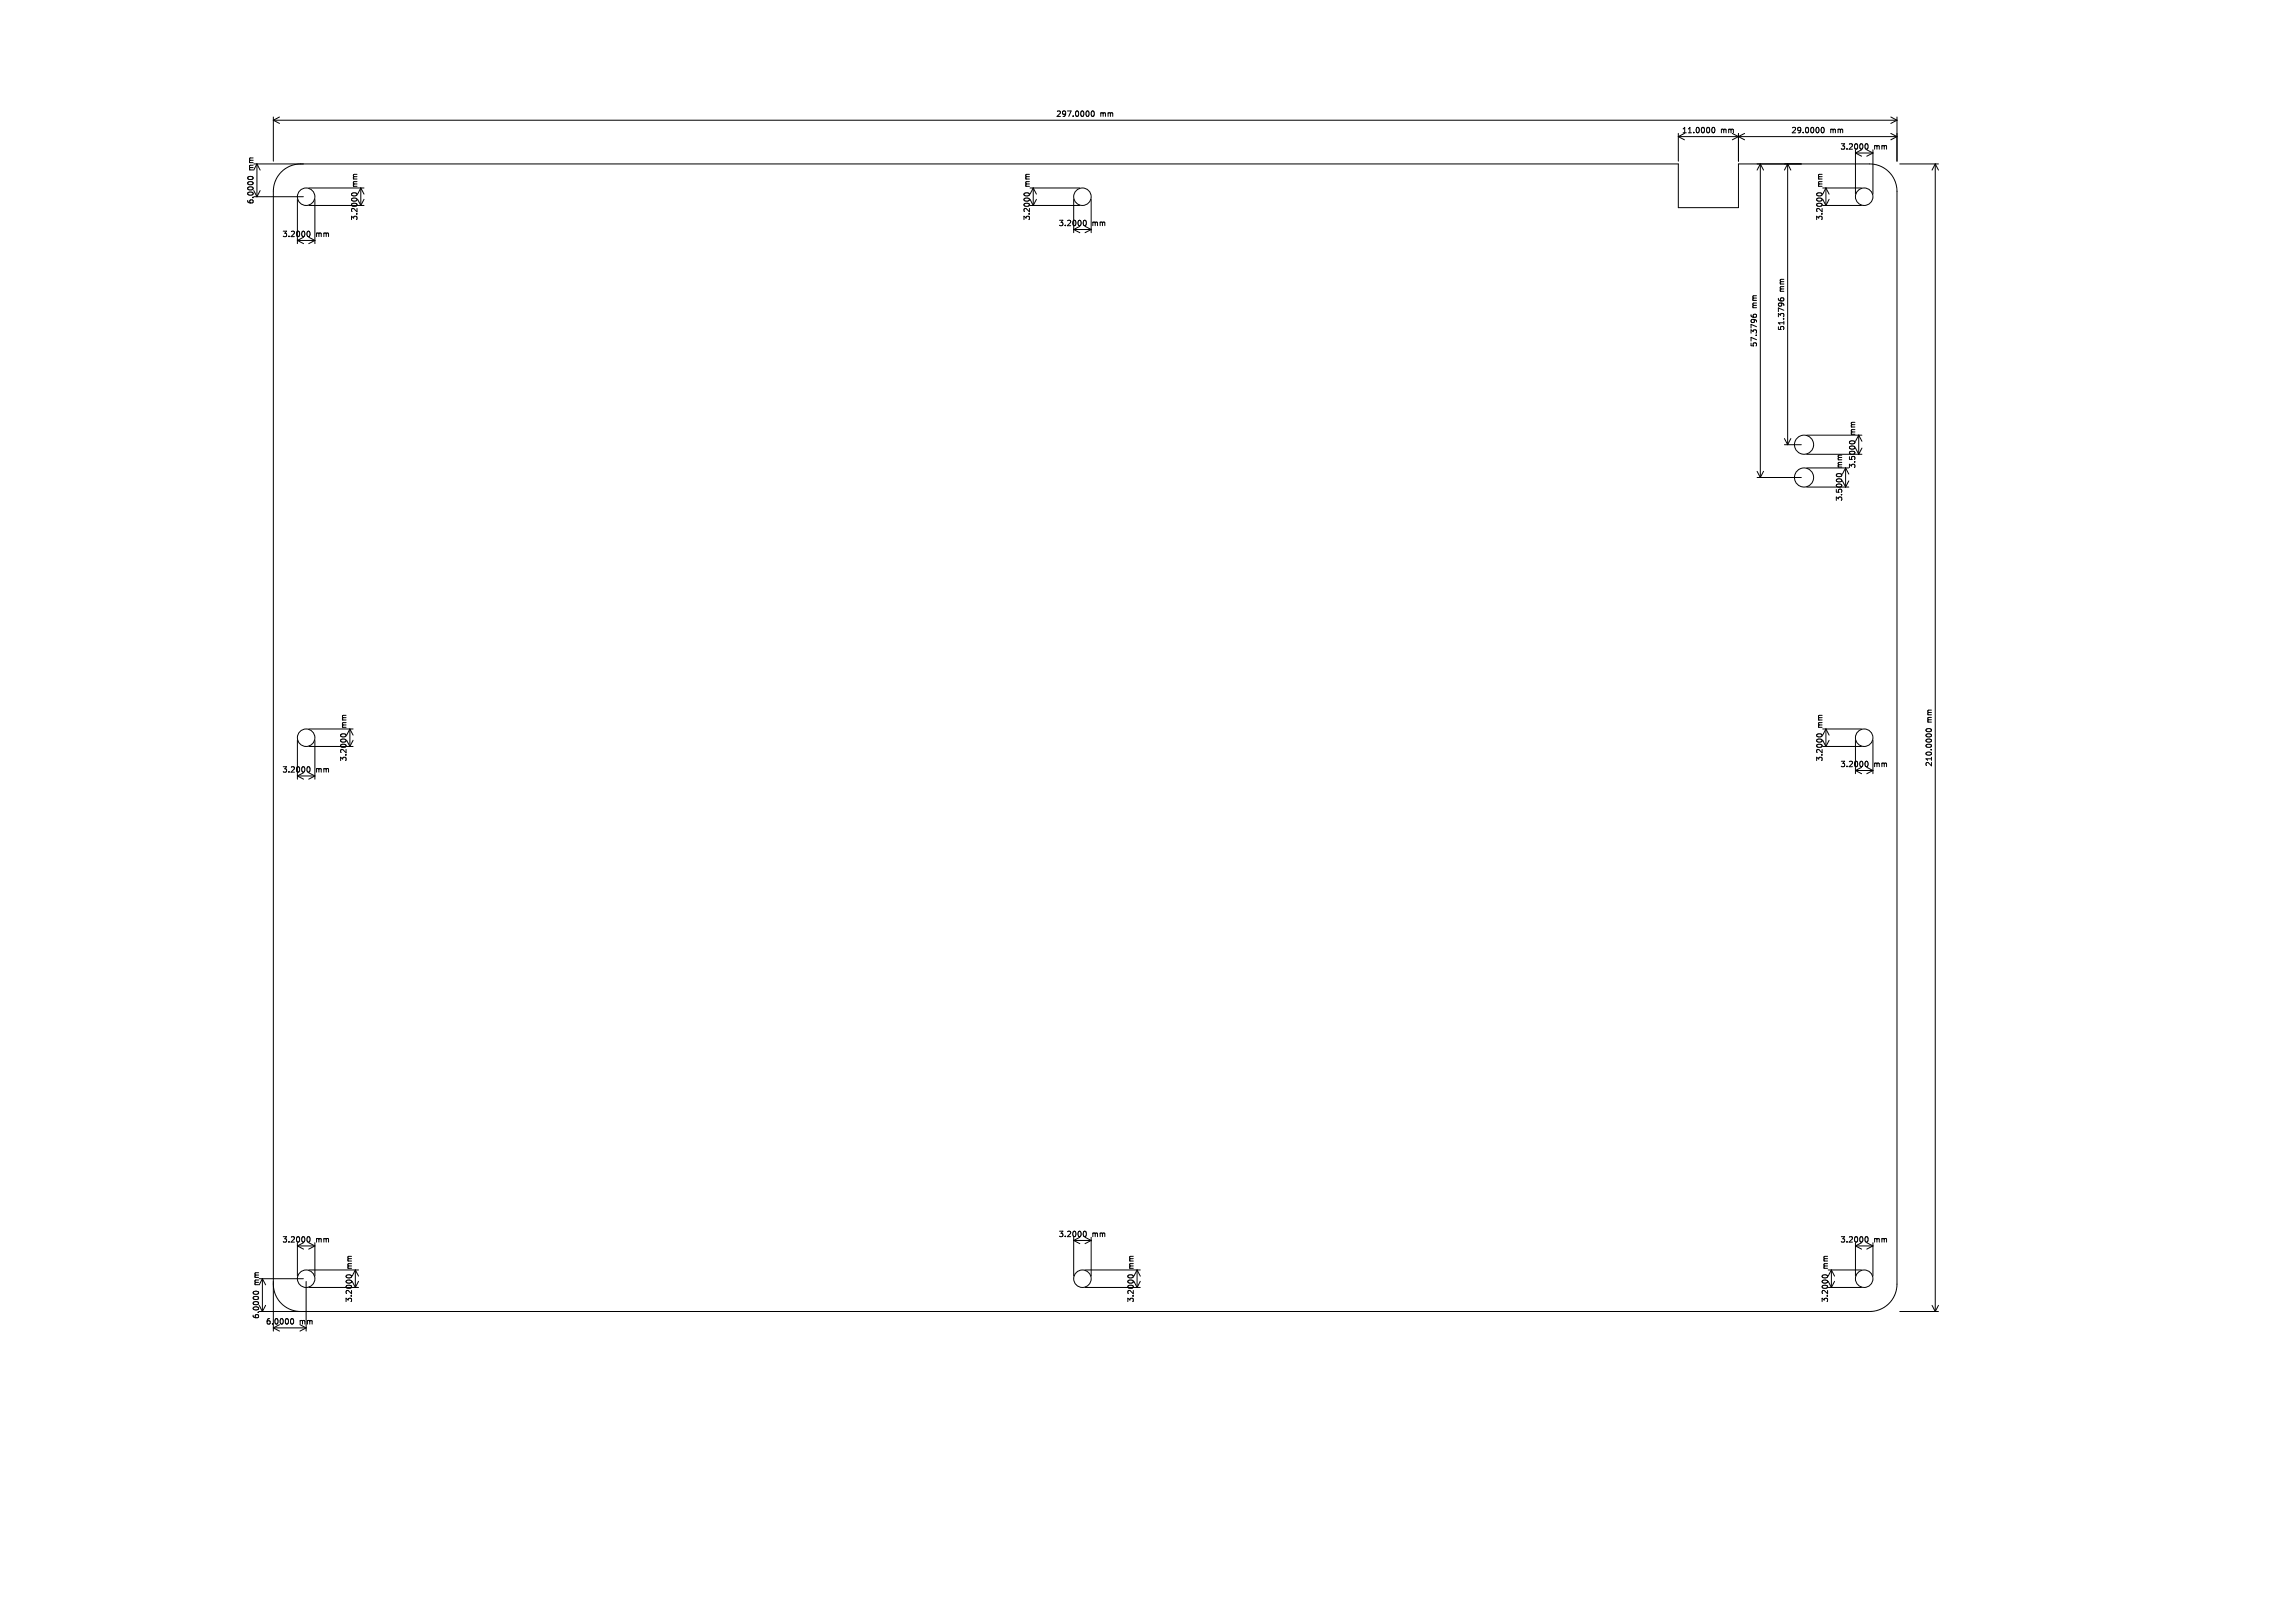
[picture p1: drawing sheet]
<svg xmlns="http://www.w3.org/2000/svg" width="420mm" height="297mm" viewBox="0 0 420 297" stroke-linecap="round" stroke-linejoin="round" font-family="sans-serif">
<defs><g id="words">
<g font-size="1.4">
<text x="193.1" y="21.6">297.0000</text>
<text x="201.2" y="21.6">mm</text>
<text x="307.6" y="24.6">11.0000</text>
<text x="314.8" y="24.6">mm</text>
<text x="327.6" y="24.6">29.0000</text>
<text x="334.8" y="24.6">mm</text>
<text x="336.5" y="27.6">3.2000</text>
<text x="342.8" y="27.6">mm</text>
<text x="46.6" y="31.2" transform="rotate(-90 46.6 31.2)">mm</text>
<text x="65.6" y="34.2" transform="rotate(-90 65.6 34.2)">mm</text>
<text x="188.6" y="34.2" transform="rotate(-90 188.6 34.2)">mm</text>
<text x="333.6" y="34.2" transform="rotate(-90 333.6 34.2)">mm</text>
<text x="46.6" y="37.5" transform="rotate(-90 46.6 37.5)">6.0000</text>
<text x="65.6" y="40.5" transform="rotate(-90 65.6 40.5)">3.2000</text>
<text x="188.6" y="40.5" transform="rotate(-90 188.6 40.5)">3.2000</text>
<text x="193.5" y="41.6">3.2000</text>
<text x="199.8" y="41.6">mm</text>
<text x="333.6" y="40.5" transform="rotate(-90 333.6 40.5)">3.2000</text>
<text x="51.5" y="43.6">3.2000</text>
<text x="57.8" y="43.6">mm</text>
<text x="326.6" y="53.4" transform="rotate(-90 326.6 53.4)">mm</text>
<text x="321.6" y="56.4" transform="rotate(-90 321.6 56.4)">mm</text>
<text x="321.6" y="63.6" transform="rotate(-90 321.6 63.6)">57.3796</text>
<text x="326.6" y="60.6" transform="rotate(-90 326.6 60.6)">51.3796</text>
<text x="339.6" y="79.6" transform="rotate(-90 339.6 79.6)">mm</text>
<text x="337.2" y="85.6" transform="rotate(-90 337.2 85.6)">mm</text>
<text x="339.6" y="85.8" transform="rotate(-90 339.6 85.8)">3.5000</text>
<text x="337.2" y="91.8" transform="rotate(-90 337.2 91.8)">3.5000</text>
<text x="63.6" y="133.2" transform="rotate(-90 63.6 133.2)">mm</text>
<text x="333.6" y="133.2" transform="rotate(-90 333.6 133.2)">mm</text>
<text x="353.6" y="132.3" transform="rotate(-90 353.6 132.3)">mm</text>
<text x="51.5" y="141.6">3.2000</text>
<text x="57.8" y="141.6">mm</text>
<text x="63.6" y="139.5" transform="rotate(-90 63.6 139.5)">3.2000</text>
<text x="333.6" y="139.5" transform="rotate(-90 333.6 139.5)">3.2000</text>
<text x="336.5" y="140.6">3.2000</text>
<text x="342.8" y="140.6">mm</text>
<text x="353.6" y="140.4" transform="rotate(-90 353.6 140.4)">210.0000</text>
<text x="51.5" y="227.6">3.2000</text>
<text x="57.8" y="227.6">mm</text>
<text x="193.5" y="226.6">3.2000</text>
<text x="199.8" y="226.6">mm</text>
<text x="336.5" y="227.6">3.2000</text>
<text x="342.8" y="227.6">mm</text>
<text x="64.6" y="232.2" transform="rotate(-90 64.6 232.2)">mm</text>
<text x="207.6" y="232.2" transform="rotate(-90 207.6 232.2)">mm</text>
<text x="334.6" y="232.2" transform="rotate(-90 334.6 232.2)">mm</text>
<text x="47.6" y="235.2" transform="rotate(-90 47.6 235.2)">mm</text>
<text x="64.6" y="238.5" transform="rotate(-90 64.6 238.5)">3.2000</text>
<text x="207.6" y="238.5" transform="rotate(-90 207.6 238.5)">3.2000</text>
<text x="334.6" y="238.5" transform="rotate(-90 334.6 238.5)">3.2000</text>
<text x="47.6" y="241.5" transform="rotate(-90 47.6 241.5)">6.0000</text>
<text x="48.5" y="242.6">6.0000</text>
<text x="54.8" y="242.6">mm</text>
</g>
</g></defs>
<g fill="none" stroke="#000" stroke-width=".18">
<path d="M45.5 32.8l-.2-.2a.53 .53 0 0 1 .5-.3 .53 .53 0 0 1 .5 .3l-.2 .2M46.4 30h260.6v8h11v-8h24a5 5 0 0 1 5 5v200a5 5 0 0 1-5 5h-294.6M46.4 36h9.1M47.6 31.1l-.6-1.1v6l.6-1.1M50 21.4v8.1M50 22h297M50 22l1.1 .6M51.1 21.4l-1.1 .6M54.4 36.5v8.1M55 30a5 5 0 0 0-5 5v208.6M56.5 34.4h10.1M56.5 37.6h10.1"/>
<path d="M57.6 36.5v8.1M64.5 35.8l-.2-.2a.53 .53 0 0 1 .5-.3 .53 .53 0 0 1 .5 .3l-.2 .2M66 34.4v3.2l.6-1.1M66 34.4l.6 1.1M66 34.4l-.6 1.1M187.5 35.8l-.2-.2a.53 .53 0 0 1 .5-.3 .53 .53 0 0 1 .5 .3l-.2 .2M188.4 34.4h9.1M188.4 37.6h9.1M189 34.4v3.2l.6-1.1M189 34.4l.6 1.1M189 34.4l-.6 1.1M196.4 36.5v6.1"/>
<path d="M199.6 36.5v6.1M199.7 20.4l.1-.1a.53 .53 0 0 1 .4 .5 .53 .53 0 0 1-.4 .5l-.2-.4zM307 25h40M307 24.4v5.1M307 25l1.1 .6M308.1 24.4l-1.1 .6M313.2 23.4l.2-.1a.53 .53 0 0 1 .3 .5 .53 .53 0 0 1-.3 .5l-.3-.4zM316.9 24.4l2.2 1.2M318 24.4v5.1M319.1 24.4l-2.2 1.2M322 30v57.4M322 30l.6 1.1"/>
<path d="M322 30l-.6 1.1M327 30v51.4M327 30l.6 1.1M327 30l-.6 1.1M332.5 35.8l-.2-.2a.53 .53 0 0 1 .5-.3 .53 .53 0 0 1 .5 .3l-.2 .2M333.3 23.4l.1-.1a.53 .53 0 0 1 .3 .5 .53 .53 0 0 1-.3 .5 .66 .66 0 0 1-.1-.9zM333.4 34.4h7.1M333.4 37.6h7.1M334 34.4v3.2l.6-1.1M334 34.4l.6 1.1M334 34.4l-.6 1.1M339.4 27.4v8.1"/>
<path d="M341.2 26.5l.2-.2a.53 .53 0 0 1 .3 .5 .53 .53 0 0 1-.3 .5l-.2-.2M341.5 27.4l1.1 .6M342.6 27.4v8.1M342.6 28h-3.2l1.1 .6M342.6 28l-1.1 .6M345.9 24.4l1.1 .6M345.9 21.4l1.1 .6M347 21.4v8.1M347 25l-1.1 .6M347 22l-1.1 .6M347.5 30h7.1M354 30v210"/>
<path d="M354 30l.6 1.1M354 30l-.6 1.1M56.2 42.5l.2-.2a.53 .53 0 0 1 .3 .5 .53 .53 0 0 1-.3 .5l-.2-.2M56.5 43.4l1.1 .6M57.6 44h-3.2l1.1 .6M57.6 44l-1.1 .6M198.2 40.5l.2-.2a.53 .53 0 0 1 .3 .5 .53 .53 0 0 1-.3 .5l-.2-.2M198.5 41.4l1.1 .6M199.6 42h-3.2l1.1 .6M199.6 42l-1.1 .6M320.3 57.6l.1 .3 .1 .1 .6 .1 .2-.2-.1-.4-.5 .1v.3l.2 .2M325.3 54.6l.1 .3 .1 .1 .6 .1 .2-.2-.1-.4-.5 .1v.3l.2 .2"/>
<path d="M330.5 79.6h10.1M340 79.6v3.5l.6-1.1M340 79.6l.6 1.2M340 79.6l-.6 1.2M321.4 87.4h8.1M321.4 86.3l.6 1.1M322.6 86.3l-.6 1.1M326.4 81.4h3.1M326.4 80.3l.6 1.1M327.6 80.3l-.6 1.1M330.5 85.6h7.7M330.5 89.1h7.7"/>
<path d="M330.5 83.1h10.1M336.1 87.2l-.2-.2a.53 .53 0 0 1 .5-.3 .53 .53 0 0 1 .5 .3l-.2 .2M337.6 85.6v3.5l.6-1.1M337.6 85.6l.6 1.2M337.6 85.6l-.6 1.2M338.5 81.2l-.2-.2a.53 .53 0 0 1 .5-.3 .53 .53 0 0 1 .5 .3l-.2 .2M54.4 135.5v7.1M56.5 133.4h8.1M56.5 136.6h8.1M57.6 135.5v7.1M62.5 134.8l-.2-.2a.53 .53 0 0 1 .5-.3 .53 .53 0 0 1 .5 .3l-.2 .2M64 133.4v3.2l.6-1.1"/>
<path d="M64 133.4l.6 1.1M64 133.4l-.6 1.1M332.5 134.8l-.2-.2a.53 .53 0 0 1 .5-.3 .53 .53 0 0 1 .5 .3l-.2 .2M333.4 133.4h7.1M333.4 136.6h7.1M334 133.4v3.2l.6-1.1M334 133.4l.6 1.1M334 133.4l-.6 1.1M339.4 135.5v6.1M341.2 139.5l.2-.2a.53 .53 0 0 1 .3 .5 .53 .53 0 0 1-.3 .5l-.2-.2M342.6 135.5v6.1M352.4 133.5a.49 .49 0 0 1 .5-.2 .49 .49 0 0 1 .4 .5 .49 .49 0 0 1-.6 .2 .49 .49 0 0 1-.3-.5z"/>
<path d="M56.2 140.5l.2-.2a.53 .53 0 0 1 .3 .5 .53 .53 0 0 1-.3 .5l-.2-.2M56.5 141.4l1.1 .6M57.6 142h-3.2l1.1 .6M57.6 142l-1.1 .6M341.5 140.4l1.1 .6M342.6 141h-3.2l1.1 .6M342.6 141l-1.1 .6M46.5 236.8l-.2-.2a.53 .53 0 0 1 .5-.3 .53 .53 0 0 1 .5 .3l-.2 .2M47.4 234h8.1M48.6 235.1l-.6-1.1v6l.6-1.1M50 235a5 5 0 0 0 5 5M54.4 227.4v6.1"/>
<path d="M56 234.5v9.1M56.2 226.5l.2-.2a.53 .53 0 0 1 .3 .5 .53 .53 0 0 1-.3 .5l-.2-.2M56.5 227.4l1.1 .6M56.5 232.4h9.1M56.5 235.6h9.1M57.6 227.4v6.1M57.6 228h-3.2l1.1 .6M57.6 228l-1.1 .6M63.5 233.8l-.2-.2a.53 .53 0 0 1 .5-.3 .53 .53 0 0 1 .5 .3l-.2 .2M65 232.4v3.2l.6-1.1M65 232.4l.6 1.1M65 232.4l-.6 1.1"/>
<path d="M196.4 226.4v7.1M198.2 225.5l.2-.2a.53 .53 0 0 1 .3 .5 .53 .53 0 0 1-.3 .5l-.2-.2M198.5 226.4l1.1 .6M198.5 232.4h10.1M198.5 235.6h10.1M199.6 226.4v7.1M199.6 227h-3.2l1.1 .6M199.6 227l-1.1 .6M206.5 233.8l-.2-.2a.53 .53 0 0 1 .5-.3 .53 .53 0 0 1 .5 .3l-.2 .2M208 232.4v3.2l.6-1.1M208 232.4l.6 1.1M208 232.4l-.6 1.1"/>
<path d="M333.5 233.8l-.2-.2a.53 .53 0 0 1 .5-.3 .53 .53 0 0 1 .5 .3l-.2 .2M334.4 232.4h6.1M334.4 235.6h6.1M335 232.4v3.2l.6-1.1M335 232.4l.6 1.1M335 232.4l-.6 1.1M339.4 227.4v6.1M341.2 226.5l.2-.2a.53 .53 0 0 1 .3 .5 .53 .53 0 0 1-.3 .5l-.2-.2M341.5 227.4l1.1 .6M342.6 227.4v6.1M342.6 228h-3.2l1.1 .6M342.6 228l-1.1 .6"/>
<path d="M353.4 238.9l.6 1.1M354.6 238.9l-.6 1.1M51.1 243.6l-1.1-.6h6l-1.1 .6M53.2 241.5l.2-.2a.53 .53 0 0 1 .3 .5 .53 .53 0 0 1-.3 .5l-.2-.2M347.5 240h7.1"/>
<circle cx="56" cy="36" r="1.6"/>
<circle cx="198" cy="36" r="1.6"/>
<circle cx="341" cy="36" r="1.6"/>
<circle cx="330" cy="81.4" r="1.75"/>
<circle cx="330" cy="87.4" r="1.75"/>
<circle cx="56" cy="135" r="1.6"/>
<circle cx="341" cy="135" r="1.6"/>
<circle cx="56" cy="234" r="1.6"/>
<circle cx="198" cy="234" r="1.6"/>
<circle cx="341" cy="234" r="1.6"/>
</g>
<use href="#words"/>
</svg>
